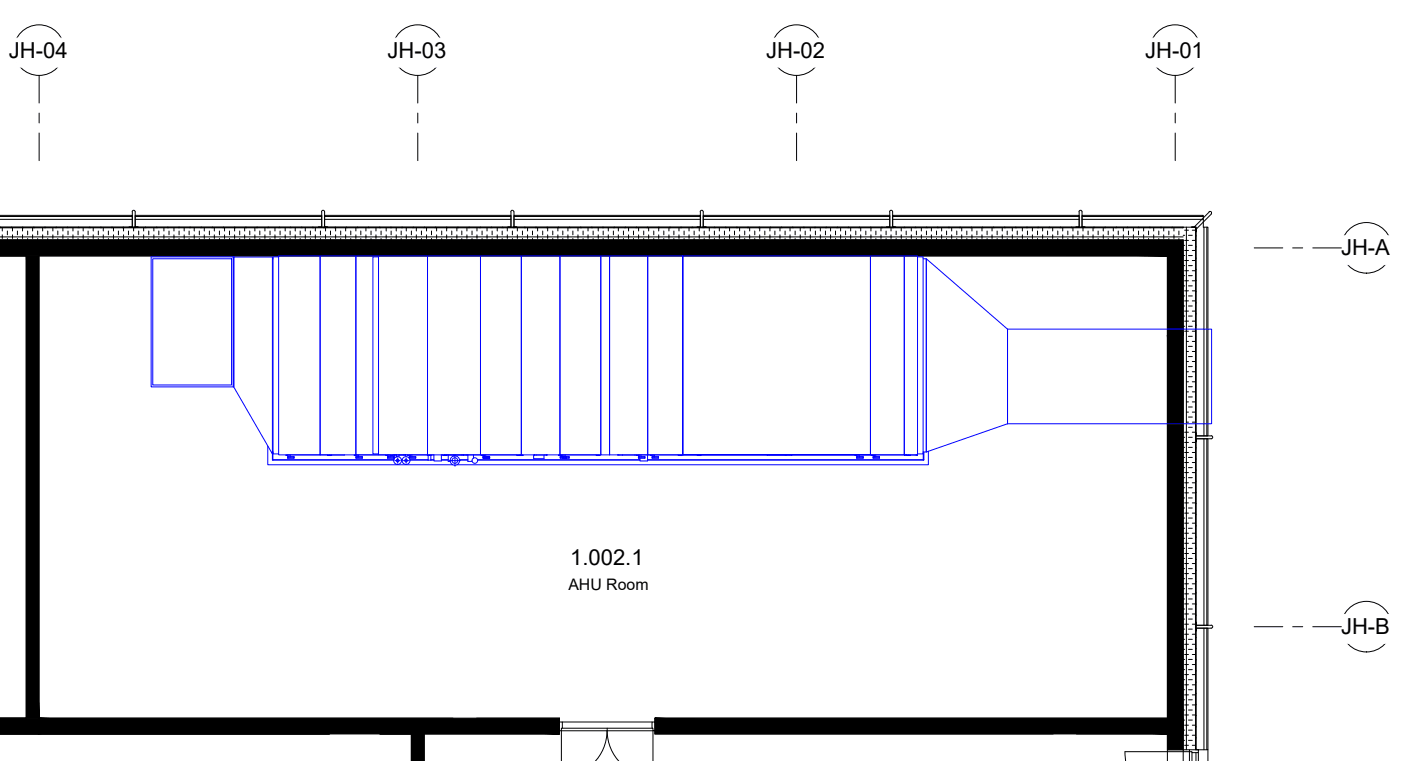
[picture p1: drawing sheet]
<svg xmlns="http://www.w3.org/2000/svg" width="372mm" height="202mm" viewBox="0 0 372 202" stroke-linecap="round" stroke-linejoin="round" font-family="sans-serif">
<defs><g id="words">
<g font-size="5.8">
<text x="2.3" y="15.4">JH-04</text>
<text x="102.8" y="15.4">JH-03</text>
<text x="203.3" y="15.4">JH-02</text>
<text x="303.8" y="15.4">JH-01</text>
<text x="355.8" y="67.8">JH-A</text>
<text x="151.3" y="149.8">1.002.1</text>
<text x="355.8" y="168.3">JH-B</text>
</g>
<text font-size="4.2" x="150.8" y="156.6">AHU Room</text>
</g></defs>
<!-- layer: A-WALL-PATT -->
<g fill="#000" stroke="#000" stroke-width=".27">
<path d="M-.1 63.7h309.8z"/>
<path d="M7 67.9l3.3 122.6v-122.6zM7 67.9l3.3 122.6h-3.3z"/>
<path d="M-.1 63.7l309.8 4.2v-4.2zM-.1 63.7l309.8 4.2h-309.8z"/>
<path d="M309.7 63.7l4.2 25.3v-25.3zM309.7 63.7l4.2 25.3h-4.2z"/>
<path d="M309.7 89l4.2 105.7v-105.7zM309.7 89l4.2 105.7h-4.2z"/>
<path d="M-.1 190.5l10.4 4.2v-4.2zM-.1 190.5l10.4 4.2h-10.4z"/>
<path d="M109.2 194.7l3.3 7.2v-7.2zM109.2 194.7l3.3 7.2h-3.3z"/>
<path d="M10.3 190.5l138.1 4.2v-4.2zM10.3 190.5l138.1 4.2h-138.1z"/>
<path d="M173.7 190.5l136 4.2v-4.2zM173.7 190.5l136 4.2h-136z"/>
<path d="M309.7 194.7l4.2 4.2v-4.2zM309.7 194.7l4.2 4.2h-4.2z"/>
</g>
<!-- layer: I-WALL -->
<path d="M7 67.9v122.6h-7M10.3 67.9v122.6h109.9M-.1 194.7h87.5M100.8 194.7h8.4v7.2M126.4 190.5h22v1M148.4 193.9v.8h-35.9v7.2M173.7 193.9v.8h105.7M285.6 194.7h24.1M309.7 190.5h-136v1" fill="none" stroke="#000" stroke-width=".27"/>
<!-- layer: A-DOOR -->
<path d="M148.4 191.5h.8v1.7h-.3v.7h-.5zM149.2 191.5h23.8M149.2 193.2h23.8M161 193.9a12 12 0 0 1-3.1 8M161.1 193.2a12.1 12.1 0 0 0 3.1 8.7M173 191.5h.7v2.4h-.5v-.7h-.2zM298.5 199.4l.2 2.5M298.5 199.4h17.1v2.5M315.6 198.9h2.3v.8h-1.7v-.3h-.6zM316.2 199.7v2.2M317.9 199.7v2.2M148.9 201.9v-8h24.3v8" fill="none" stroke="#000" stroke-width=".27"/>
<!-- layer: A-WALL-PATT -->
<g fill="none" stroke="#000" stroke-width=".27">
<path d="M0 60.4l.1-.1 .2 .1M.6 60.4v.9M.6 62.3v1M2 61.3v1M2 63.3v.4M2.9 60.4l.2-.1 .1 .1M3.3 60.4v.9M3.3 62.3v1M4.6 61.3v1M4.6 63.3v.4M5.9 60.4l.1-.1 .2 .1M6 60.4v.9"/>
<path d="M6 62.3v1M7.3 61.3v1M7.3 63.3v.4M8.6 60.4v.9M8.6 62.3v1M8.9 60.4l.1-.1 .2 .1M10 61.3v1M10 63.3v.4M11.3 60.4v.9M11.3 62.3v1M11.8 60.4l.1-.1 .2 .1M12.7 61.3v1"/>
<path d="M12.7 63.3v.4M14 60.4v.9M14 62.3v1M14.8 60.4l.1-.1 .2 .1M15.3 61.3v1M15.3 63.3v.4M16.7 60.4v.9M16.7 62.3v1M17.7 60.4l.2-.1 .1 .1M18 61.3v1M18 63.3v.4M19.4 60.4v.9"/>
<path d="M19.4 62.3v1M20.7 60.4l.1-.1 .2 .1M20.7 61.3v1M20.7 63.3v.4M22.1 60.4v.9M22.1 62.3v1M23.4 61.3v1M23.4 63.3v.4M23.6 60.4l.2-.1 .2 .1M24.7 60.4v.9M24.7 62.3v1M26.1 61.3v1"/>
<path d="M26.1 63.3v.4M26.6 60.4l.2-.1 .1 .1M27.4 60.4v.9M27.4 62.3v1M28.8 61.3v1M28.8 63.3v.4M29.6 60.4l.1-.1 .2 .1M30.1 60.4v.9M30.1 62.3v1M31.4 61.3v1M31.4 63.3v.4M32.5 60.4l.2-.1 .1 .1"/>
<path d="M32.8 60.4v.9M32.8 62.3v1M34.1 61.3v1M34.1 63.3v.4M35.4 60.4v.9M35.4 62.3v1M35.5 60.4l.2-.1 .1 .1M36.8 61.3v1M36.8 63.3v.4M38.1 60.4v.9M38.1 62.3v1M38.4 60.4l.2-.1 .1 .1"/>
<path d="M39.5 61.3v1M39.5 63.3v.4M40.8 60.4v.9M40.8 62.3v1M41.4 60.4l.2-.1 .1 .1M42.1 61.3v1M42.1 63.3v.4M43.5 60.4v.9M43.5 62.3v1M44.4 60.4l.1-.1 .2 .1M44.8 61.3v1M44.8 63.3v.4"/>
<path d="M46.2 60.4v.9M46.2 62.3v1M47.3 60.4l.2-.1 .1 .1M47.5 61.3v1M47.5 63.3v.4M48.9 60.4v.9M48.9 62.3v1M50.2 61.3v1M50.2 63.3v.4M50.3 60.4l.1-.1 .2 .1M51.5 60.4v.9M51.5 62.3v1"/>
<path d="M52.9 61.3v1M52.9 63.3v.4M53.3 60.4l.1-.1 .2 .1M54.2 60.4v.9M54.2 62.3v1M55.6 61.3v1M55.6 63.3v.4M56.2 60.4l.2-.1 .1 .1M56.9 60.4v.9M56.9 62.3v1M58.2 61.3v1M58.2 63.3v.4"/>
<path d="M59.2 60.4l.1-.1 .2 .1M59.6 60.4v.9M59.6 62.3v1M60.9 61.3v1M60.9 63.3v.4M62.2 60.4l.1-.1 .2 .1M62.2 60.4v.9M62.2 62.3v1M63.6 61.3v1M63.6 63.3v.4M64.9 60.4v.9M64.9 62.3v1"/>
<path d="M65.1 60.4l.1-.1 .2 .1M66.3 61.3v1M66.3 63.3v.4M67.6 60.4v.9M67.6 62.3v1M68 60.4l.2-.1 .2 .1M68.9 61.3v1M68.9 63.3v.4M70.3 60.4v.9M70.3 62.3v1M71 60.4l.2-.1 .1 .1M71.6 61.3v1"/>
<path d="M71.6 63.3v.4M73 60.4v.9M73 62.3v1M74 60.4l.1-.1 .2 .1M74.3 61.3v1M74.3 63.3v.4M75.7 60.4v.9M75.7 62.3v1M76.9 60.4l.2-.1 .1 .1M77 61.3v1M77 63.3v.4M78.3 60.4v.9"/>
<path d="M78.3 62.3v1M79.6 61.3v1M79.6 63.3v.4M79.9 60.4l.2-.1 .1 .1M81 60.4v.9M81 62.3v1M82.3 61.3v1M82.3 63.3v.4M82.9 60.4l.1-.1 .2 .1M83.7 60.4v.9M83.7 62.3v1M85 61.3v1"/>
<path d="M85 63.3v.4M85.8 60.4l.2-.1 .1 .1M86.4 60.4v.9M86.4 62.3v1M87.7 61.3v1M87.7 63.3v.4M88.8 60.4l.2-.1 .1 .1M89 60.4v.9M89 62.3v1M90.4 61.3v1M90.4 63.3v.4M91.7 62.3v1"/>
<path d="M92 60.4l-.1-.1-.2 .1v.9M93.1 61.3v1M93.1 63.3v.4M94.4 60.4v.9M94.4 62.3v1M94.7 60.4l.1-.1 .2 .1M95.7 61.3v1M95.7 63.3v.4M97.1 60.4v.9M97.1 62.3v1M97.7 60.4l.1-.1 .2 .1M98.4 61.3v1"/>
<path d="M98.4 63.3v.4M99.7 60.4v.9M99.7 62.3v1M100.6 60.4l.2-.1 .1 .1M101.1 61.3v1M101.1 63.3v.4M102.5 60.4v.9M102.5 62.3v1M103.6 60.4l.1-.1 .2 .1M103.8 61.3v1M103.8 63.3v.4M105.1 60.4v.9"/>
<path d="M105.1 62.3v1M106.4 61.3v1M106.4 63.3v.4M106.6 60.4l.1-.1 .2 .1M107.8 60.4v.9M107.8 62.3v1M109.1 61.3v1M109.1 63.3v.4M109.5 60.4l.2-.1 .1 .1M110.5 60.4v.9M110.5 62.3v1M111.8 61.3v1"/>
<path d="M111.8 63.3v.4M112.4 60.4l.2-.1 .2 .1M113.2 60.4v.9M113.2 62.3v1M114.5 61.3v1M114.5 63.3v.4M115.4 60.4l.2-.1 .2 .1M115.8 60.4v.9M115.8 62.3v1M117.2 61.3v1M117.2 63.3v.4M118.4 60.4l.1-.1 .2 .1"/>
<path d="M118.5 60.4v.9M118.5 62.3v1M119.9 61.3v1M119.9 63.3v.4M121.2 60.4v.9M121.2 62.3v1M121.3 60.4l.2-.1 .1 .1M122.5 61.3v1M122.5 63.3v.4M123.9 60.4v.9M123.9 62.3v1M124.3 60.4l.2-.1 .1 .1"/>
<path d="M125.2 61.3v1M125.2 63.3v.4M126.5 60.4v.9M126.5 62.3v1M127.3 60.4l.1-.1 .2 .1M127.9 61.3v1M127.9 63.3v.4M129.2 60.4v.9M129.2 62.3v1M130.2 60.4l.2-.1 .1 .1M130.6 61.3v1M130.6 63.3v.4"/>
<path d="M131.9 60.4v.9M131.9 62.3v1M133.2 60.4l.2-.1 .1 .1M133.2 61.3v1M133.2 63.3v.4M134.6 60.4v.9M134.6 62.3v1M135.9 61.3v1M135.9 63.3v.4M136.2 60.4l.1-.1 .2 .1M137.3 60.4v.9M137.3 62.3v1"/>
<path d="M138.6 61.3v1M138.6 63.3v.4M139.1 60.4l.1-.1 .2 .1M140 60.4v.9M140 62.3v1M141.3 61.3v1M141.3 63.3v.4M142.1 60.4l.1-.1 .2 .1M142.6 60.4v.9M142.6 62.3v1M144 61.3v1M144 63.3v.4"/>
<path d="M145 60.4l.2-.1 .1 .1v.9M145.3 62.3v1M146.7 61.3v1M146.7 63.3v.4M148 62.3v1M148.3 60.4l-.2-.1-.1 .1v.9M149.3 61.3v1M149.3 63.3v.4M150.7 60.4v.9M150.7 62.3v1M151 60.4l.1-.1 .2 .1M152 61.3v1"/>
<path d="M152 63.3v.4M153.3 60.4v.9M153.3 62.3v1M153.9 60.4l.2-.1 .1 .1M154.7 61.3v1M154.7 63.3v.4M156 60.4v.9M156 62.3v1M156.9 60.4l.1-.1 .2 .1M157.4 61.3v1M157.4 63.3v.4M158.7 60.4v.9"/>
<path d="M158.7 62.3v1M159.8 60.4l.2-.1 .2 .1M160 61.3v1M160 63.3v.4M161.4 60.4v.9M161.4 62.3v1M162.7 61.3v1M162.7 63.3v.4M162.8 60.4l.2-.1 .1 .1M164.1 60.4v.9M164.1 62.3v1M165.4 61.3v1"/>
<path d="M165.4 63.3v.4M165.7 60.4l.2-.1 .1 .1M166.8 60.4v.9M166.8 62.3v1M168.1 61.3v1M168.1 63.3v.4M168.7 60.4l.2-.1 .1 .1M169.4 60.4v.9M169.4 62.3v1M170.8 61.3v1M170.8 63.3v.4M171.7 60.4l.1-.1 .2 .1"/>
<path d="M172.1 60.4v.9M172.1 62.3v1M173.5 61.3v1M173.5 63.3v.4M174.6 60.4l.2-.1 .1 .1M174.8 60.4v.9M174.8 62.3v1M176.1 61.3v1M176.1 63.3v.4M177.5 60.4v.9M177.5 62.3v1M177.6 60.4l.2-.1 .1 .1"/>
<path d="M178.8 61.3v1M178.8 63.3v.4M180.1 60.4v.9M180.1 62.3v1M180.6 60.4l.1-.1 .2 .1M181.5 61.3v1M181.5 63.3v.4M182.8 60.4v.9M182.8 62.3v1M183.5 60.4l.2-.1 .1 .1M184.2 61.3v1M184.2 63.3v.4"/>
<path d="M185.5 60.4v.9M185.5 62.3v1M186.5 60.4l.1-.1 .2 .1M186.8 61.3v1M186.8 63.3v.4M188.2 60.4v.9M188.2 62.3v1M189.5 60.4l.1-.1 .1 .1M189.5 61.3v1M189.5 63.3v.4M190.8 60.4v.9M190.8 62.3v1"/>
<path d="M192.2 61.3v1M192.2 63.3v.4M192.4 60.4l.1-.1 .2 .1M193.6 60.4v.9M193.6 62.3v1M194.9 61.3v1M194.9 63.3v.4M195.4 60.4l.1-.1 .2 .1M196.2 60.4v.9M196.2 62.3v1M197.6 61.3v1M197.6 63.3v.4"/>
<path d="M198.3 60.4l.2-.1 .1 .1M198.9 60.4v.9M198.9 62.3v1M200.2 61.3v1M200.2 63.3v.4M201.3 60.4l.1-.1 .2 .1M201.6 60.4v.9M201.6 62.3v1M202.9 61.3v1M202.9 63.3v.4M204.2 60.4l.2-.1 .2 .1M204.3 60.4v.9"/>
<path d="M204.3 62.3v1M205.6 61.3v1M205.6 63.3v.4M206.9 60.4v.9M206.9 62.3v1M207.2 60.4l.2-.1 .1 .1M208.3 61.3v1M208.3 63.3v.4M209.6 60.4v.9M209.6 62.3v1M210.2 60.4l.1-.1 .1 .1M211 61.3v1"/>
<path d="M211 63.3v.4M212.3 60.4v.9M212.3 62.3v1M213.1 60.4l.2-.1 .1 .1M213.6 61.3v1M213.6 63.3v.4M215 60.4v.9M215 62.3v1M216.1 60.4l.1-.1 .2 .1M216.3 61.3v1M216.3 63.3v.4M217.6 60.4v.9"/>
<path d="M217.6 62.3v1M219 61.3v1M219 63.3v.4M219 60.4l.2-.1 .1 .1M220.4 60.4v.9M220.4 62.3v1M221.7 61.3v1M221.7 63.3v.4M222 60.4l.2-.1 .1 .1M223 60.4v.9M223 62.3v1M224.3 61.3v1"/>
<path d="M224.3 63.3v.4M225 60.4l.1-.1 .2 .1M225.7 60.4v.9M225.7 62.3v1M227 61.3v1M227 63.3v.4M227.9 60.4l.2-.1 .1 .1M228.4 60.4v.9M228.4 62.3v1M229.7 61.3v1M229.7 63.3v.4M230.9 60.4l.1-.1 .2 .1"/>
<path d="M231.1 60.4v.9M231.1 62.3v1M232.4 61.3v1M232.4 63.3v.4M233.7 60.4v.9M233.7 62.3v1M233.9 60.4l.1-.1 .2 .1M235.1 61.3v1M235.1 63.3v.4M236.4 60.4v.9M236.4 62.3v1M236.8 60.4l.2-.1 .1 .1"/>
<path d="M237.8 61.3v1M237.8 63.3v.4M239.1 60.4v.9M239.1 62.3v1M239.8 60.4l.1-.1 .2 .1M240.4 61.3v1M240.4 63.3v.4M241.8 60.4v.9M241.8 62.3v1M242.8 60.4l.1-.1 .1 .1M243.1 61.3v1M243.1 63.3v.4"/>
<path d="M244.4 60.4v.9M244.4 62.3v1M245.7 60.4l.1-.1 .2 .1M245.8 61.3v1M245.8 63.3v.4M247.1 60.4v.9M247.1 62.3v1M248.5 61.3v1M248.5 63.3v.4M248.6 60.4l.2-.1 .1 .1M249.8 60.4v.9M249.8 62.3v1"/>
<path d="M251.1 61.3v1M251.1 63.3v.4M251.6 60.4l.2-.1 .1 .1M252.5 60.4v.9M252.5 62.3v1M253.8 61.3v1M253.8 63.3v.4M254.6 60.4l.1-.1 .2 .1M255.2 60.4v.9M255.2 62.3v1M256.5 61.3v1M256.5 63.3v.4"/>
<path d="M257.5 60.4l.2-.1 .1 .1M257.9 60.4v.9M257.9 62.3v1M259.2 61.3v1M259.2 63.3v.4M260.5 60.4l.2-.1 .1 .1M260.5 60.4v.9M260.5 62.3v1M261.9 61.3v1M261.9 63.3v.4M263.2 60.4v.9M263.2 62.3v1"/>
<path d="M263.5 60.4l.1-.1 .1 .1M264.6 61.3v1M264.6 63.3v.4M265.9 60.4v.9M265.9 62.3v1M266.4 60.4l.2-.1 .1 .1M267.2 61.3v1M267.2 63.3v.4M268.6 60.4v.9M268.6 62.3v1M269.4 60.4l.1-.1 .2 .1M269.9 61.3v1"/>
<path d="M269.9 63.3v.4M271.2 60.4v.9M271.2 62.3v1M272.3 60.4l.2-.1 .1 .1M272.6 61.3v1M272.6 63.3v.4M273.9 60.4v.9M273.9 62.3v1M275.3 61.3v1M275.3 63.3v.4M275.3 60.4l.1-.1 .2 .1M276.6 60.4v.9"/>
<path d="M276.6 62.3v1M277.9 61.3v1M277.9 63.3v.4M278.3 60.4l.1-.1 .2 .1M279.3 60.4v.9M279.3 62.3v1M280.6 61.3v1M280.6 63.3v.4M281.2 60.4l.2-.1 .1 .1M282 60.4v.9M282 62.3v1M283.3 61.3v1"/>
<path d="M283.3 63.3v.4M284.2 60.4l.1-.1 .2 .1M284.7 60.4v.9M284.7 62.3v1M286 61.3v1M286 63.3v.4M287.1 60.4l.2-.1 .2 .1M287.3 60.4v.9M287.3 62.3v1M288.7 61.3v1M288.7 63.3v.4M290 60.4v.9"/>
<path d="M290 62.3v1M290.1 60.4l.1-.1 .2 .1M291.3 61.3v1M291.3 63.3v.4M292.7 60.4v.9M292.7 62.3v1M293 60.4l.2-.1 .1 .1M294 61.3v1M294 63.3v.4M295.4 60.4v.9M295.4 62.3v1M296 60.4l.2-.1 .1 .1"/>
<path d="M296.7 61.3v1M296.7 63.3v.4M298 60.4v.9M298 62.3v1M299 60.4l.1-.1 .2 .1M299.4 61.3v1M299.4 63.3v.4M300.7 60.4v.9M300.7 62.3v1M301.9 60.4l.2-.1 .1 .1M302.1 61.3v1M302.1 63.3v.4"/>
<path d="M303.4 60.4v.9M303.4 62.3v1M304.7 61.3v1M304.7 63.3v.4M304.9 60.4l.2-.1 .1 .1M306.1 60.4v.9M306.1 62.3v1M307.4 61.3v1M307.4 63.3v.4M307.9 60.4l.1-.1 .2 .1M308.7 60.4v.9M308.7 62.3v1"/>
<path d="M310.1 61.3v1M310.1 63.3v.4M310.8 60.4l.2-.1 .1 .1M311.5 60.4v.9M311.5 62.3v1M312.8 61.3v1M312.8 63.3v.4M313.9 60.3l-.1 .1M313.9 78.5h.4M313.9 75.8h.4M313.9 73.1h.4M313.9 70.5h.4"/>
<path d="M313.9 67.8h.4M313.9 65.1h.4M313.9 62.4h.4M314.3 79.8h1M314.3 77.2h1M314.3 74.5h1M314.3 71.8h1M314.3 69.1h1M314.3 66.4h1M314.3 63.8h1M314.3 61.1h1M315.3 78.5h1"/>
<path d="M315.3 75.8h1M315.3 73.1h1M315.3 70.5h1M315.3 67.8h1M315.3 65.1h1M315.3 62.4h1M316.3 79.8h.9M316.3 77.2h.9M316.3 74.5h.9M316.3 71.8h.9M316.3 69.1h.9M316.3 66.4h.9"/>
<path d="M316.3 63.8h.9M316.3 61.1h.9M317.2 77.2v.3M317.2 74.2v.3M317.2 71.3v.3M317.2 68.3v.4M317.2 65.3v.4M317.2 62.4v.3M313.9 86.6h.4M313.9 83.8h.4M313.9 81.2h.4M314.3 87.9h1"/>
<path d="M314.3 85.2h1M314.3 82.5h1M314.8 98.6h.5M314.8 95.9h.5M314.8 93.2h.5M314.8 90.6h.5M315.3 86.6h1M315.3 83.8h1M315.3 81.2h1M315.3 99.9h1M315.3 97.3h1M315.3 94.6h1"/>
<path d="M315.3 91.9h1M315.3 89.2h1M316.3 87.9h.9M316.3 85.2h.9M316.3 82.5h.9M316.3 98.6h.9M316.3 95.9h.9M316.3 93.2h.9M316.3 90.6h.9M317.2 86.1v.3M317.2 83.1v.3M317.2 80.2v.3"/>
<path d="M313.9 118.7h.4M313.9 116h.4M314.3 117.4h1M314.3 114.7h1M314.8 112h.5M314.8 109.3h.5M314.8 106.6h.5M314.8 104h.5M314.8 101.3h.5M315.3 118.7h1M315.3 116h1M315.3 113.4h1"/>
<path d="M315.3 110.6h1M315.3 108h1M315.3 105.3h1M315.3 102.6h1M316.3 117.4h.9M316.3 114.7h.9M316.3 112h.9M316.3 109.3h.9M316.3 106.6h.9M316.3 104h.9M316.3 101.3h.9M317.2 118.6v.3"/>
<path d="M317.2 115.7v.3M313.9 137.4h.4M313.9 134.8h.4M313.9 132.1h.4M313.9 129.4h.4M313.9 126.7h.4M313.9 124.1h.4M313.9 121.4h.4M314.3 138.8h1M314.3 136.1h1M314.3 133.4h1M314.3 130.8h1"/>
<path d="M314.3 128.1h1M314.3 125.4h1M314.3 122.7h1M314.3 120h1M315.3 137.4h1M315.3 134.8h1M315.3 132.1h1M315.3 129.4h1M315.3 126.7h1M315.3 124.1h1M315.3 121.4h1M316.3 138.8h.9"/>
<path d="M316.3 136.1h.9M316.3 133.4h.9v.4M316.3 130.8h.9M316.3 128.1h.9M316.3 125.4h.9M316.3 122.7h.9M316.3 120h.9M317.2 139.4v.3M317.2 136.4v.3M317.2 130.5v.3M317.2 127.5v.3M317.2 124.6v.3"/>
<path d="M317.2 121.6v.3M313.9 158.9h.4M313.9 156.2h.4M313.9 153.5h.4M313.9 150.9h.4M313.9 148.2h.4M313.9 145.5h.4M313.9 142.8h.4M313.9 140.2h.4M314.3 157.6h1M314.3 154.9h1M314.3 152.2h1"/>
<path d="M314.3 149.5h1M314.3 146.8h1M314.3 144.1h1M314.3 141.5h1M315.3 158.9h1M315.3 156.2h1M315.3 153.5h1M315.3 150.9h1M315.3 148.2h1M315.3 145.5h1M315.3 142.8h1M315.3 140.2h1"/>
<path d="M316.3 157.6h.9M316.3 154.9h.9M316.3 152.2h.9M316.3 149.5h.9M316.3 146.8h.9M316.3 144.1h.9M316.3 141.5h.9M317.2 157.1v.3M317.2 154.2v.3M317.2 151.2v.3M317.2 148.2v.4M317.2 145.3v.3"/>
<path d="M317.2 142.4v.2M313.9 177.7h.4M313.9 174.9h.4M313.9 172.3h.4M313.9 169.6h.4M313.9 166.9h.4M313.9 164.2h.4M313.9 161.6h.4M314.3 179h1M314.3 176.3h1M314.3 173.6h1M314.3 170.9h1"/>
<path d="M314.3 168.3h1M314.3 165.6h1M314.3 162.9h1M314.3 160.2h1M315.3 177.7h1M315.3 174.9h1M315.3 172.3h1M315.3 169.6h1M315.3 166.9h1M315.3 164.2h1M315.3 161.6h1M316.3 179h.9"/>
<path d="M316.3 176.3h.9M316.3 173.6h.9M316.3 170.9h.9M316.3 168.3h.9M316.3 165.6h.9M316.3 162.9h.9M316.3 160.2h.9M317.2 177.9v.3M317.2 174.9v.3M317.2 171.9v.3M317.2 169v.3M317.2 166v.3"/>
<path d="M317.2 163.1v.3M317.2 160.1v.3M313.9 196.4h.4M313.9 193.7h.4M313.9 191h.4M313.9 188.4h.4M313.9 185.7h.4M313.9 183h.4M313.9 180.3h.4M314.3 197.7h1M314.3 195.1h1M314.3 192.4h1"/>
<path d="M314.3 189.7h1M314.3 187h1M314.3 184.3h1M314.3 181.7h1M315.3 196.4h1M315.3 193.7h1M315.3 191h1M315.3 188.4h1M315.3 185.7h1M315.3 183h1M315.3 180.3h1M316.3 197.7h.9"/>
<path d="M316.3 195.1h.9M316.3 192.4h.9M316.3 189.7h.9v.3M316.3 184.3h.9M316.3 181.7h.9M317.2 186.7v.3h-.9M317.2 198.6v.3M317.2 195.6v.3M317.2 192.6v.3M317.2 183.8v.3M317.2 180.8v.3"/>
</g>
<!-- layer: A-WALL -->
<g fill="none" stroke="#000" stroke-width=".27">
<path d="M0 57.1h35.1v3.2h-35.2h317.4M0 58.2h35.1M0 57.4h35.1M35.9 57.1h49.5v3.2h-49.5zM35.9 58.2h49.5M35.9 57.4h49.5M86.1 57.1h49.5v3.2h-49.5zM86.1 58.2h49.5M86.1 57.4h49.5M136.4 57.1h49.4v3.2h-49.4zM136.4 58.2h49.4M136.4 57.4h49.4"/>
<path d="M186.6 57.1h49.5v3.2h-49.5zM186.6 58.2h49.5M186.6 57.4h49.5M236.8 57.1h49.5v3.2h-49.5zM236.8 58.2h49.5M236.8 57.4h49.5M287.1 58.2h32.1M287.1 57.4h32.1M-.1 63.7h314v135.2M-.1 62.9h314M0 67.9h7v122.6h-7M10.3 67.9h299.4v122.6"/>
<path d="M287.1 60.3v-3.2h32.1v3.2h1.3v55.3h-3.2v-55.3M313.9 60.3v.1h-314M314.8 60.3v138.6M317.2 60.3v138.6M317.3 60.3v138.6M319.4 60.3v55.3M320.2 60.3v55.3M317.3 116.4h3.2v49.5h-3.2zM319.4 116.4v49.5M320.2 116.4v49.5M317.3 166.7h3.2v32.2h-3.2zM319.4 166.7v32.2"/>
<path d="M320.2 166.7v32.2M0 194.8h87.4M7 190.5h.1M100.8 194.8h8.3M109.2 194.7l-.1 7.2M309.7 194.7v4.2h5.9"/>
</g>
<!-- layer: A-DOOR-OPNG -->
<path d="M309.7 198.9v3M313.9 198.9v3M317.3 199.7v2.2M320.5 198.9v3" fill="none" stroke="#000" stroke-width=".27"/>
<!-- layer: A-GLAZ-CWMG -->
<path d="M35.1 56a.4 .4 0 0 1 .5-.2 .4 .4 0 0 1 .3 .4v4l.8 .1h-2.4l.8-.1zM85.3 56.2a.4 .4 0 0 1 .4-.4 .4 .4 0 0 1 .4 .4v4l.9 .1h-2.5l.9-.1v-4M135.5 56.2a.4 .4 0 0 1 .4-.4 .4 .4 0 0 1 .4 .4M135.6 56.2v4l-.8 .1h2.4l-.8-.1v-4M185.8 56a.4 .4 0 0 1 .5-.2 .4 .4 0 0 1 .3 .4v4l.8 .1h-2.4l.8-.1zM236 56.2a.4 .4 0 0 1 .4-.4 .4 .4 0 0 1 .4 .4v4l.9 .1h-2.5l.9-.1v-4M286.3 56.2a.4 .4 0 0 1 .4-.4 .4 .4 0 0 1 .4 .4v4l.8 .1h-2.4l.8-.1v-4M320.8 56.2a.4 .4 0 0 1 .5 0 .4 .4 0 0 1 0 .6l-3.9 4-.1 .7v-1.2l-1.2-.1h.7l4-4M317.3 114.8l.1 .8h3.9a.4 .4 0 0 1 .4 .4 .4 .4 0 0 1-.3 .4h-4l-.1 .8zM321.3 165.8a.4 .4 0 0 1 .4 .4 .4 .4 0 0 1-.3 .5h-4l-.1 .8v-2.5l.1 .9h4" fill="none" stroke="#000" stroke-width=".27"/>
<!-- layer: S-GRID-IDEN -->
<g fill="none" stroke="#000" stroke-width=".27">
<circle cx="10.4" cy="13.3" r="6.7"/>
<circle cx="110.8" cy="13.3" r="6.7"/>
<circle cx="211.3" cy="13.3" r="6.7"/>
<circle cx="311.8" cy="13.3" r="6.7"/>
<circle cx="362.5" cy="65.7" r="6.7"/>
<circle cx="362.5" cy="166.2" r="6.7"/>
</g>
<g fill="#fff" stroke="#fff" stroke-width=".27">
<path d="M302.9 10.1v7.7l21-7.7zM302.9 17.8l21-7.7v7.7z"/>
<path d="M202.4 10.1v7.7l21-7.7zM202.4 17.8l21-7.7v7.7z"/>
<path d="M101.9 10.1v7.7l21-7.7zM101.9 17.8l21-7.7v7.7z"/>
<path d="M1.5 10.1v7.7l21-7.7zM1.5 17.8l21-7.7v7.7z"/>
<path d="M354.9 62.6v7.6l16.8-7.6zM354.9 70.2l16.8-7.6v7.6z"/>
<path d="M354.9 163v7.7l16.8-7.7zM354.9 170.7l16.8-7.7v7.7z"/>
</g>
<!-- layer: S-GRID -->
<g fill="none" stroke="#000" stroke-width=".27">
<path d="M10.4 20v7.3M10.4 30v2.6M10.4 35.3v7.3M110.8 20v7.3M110.8 30v2.6M110.8 35.3v7.3M211.3 20v7.3M211.3 30v2.6M211.3 35.3v7.3M311.8 20v7.3M311.8 30v2.6M311.8 35.3v7.3"/>
<path d="M332.8 65.8h7.5M343 65.8h2.6M348.3 65.8h7.6M332.8 166.3h7.5M343 166.3h2.6M348.3 166.3h7.6"/>
</g>
<!-- layer: Equipments symbol -->
<g fill="none" stroke="#00f" stroke-width=".27">
<path d="M40.5 68.7h20.9v33.4h-20.9zM61.9 68.1h-21.8v34.5h21.8M61.9 68.1h.1v34.5h-.1zM62 68.2h10.3v52.2l-10.3-17.7zM72.3 68.7h.1M73.9 68.1h-1.5v52.3h1.5M73.9 67.9h11v52.8h-11zM84.9 67.9h9.5v52.8h-9.5zM100.4 67.9h-6v52.8h6M100.4 68.1h-1.5v52.3h1.5M100.4 67.9h13v52.8h-13zM113.4 67.9h14.1v52.8h-14.1z"/>
<path d="M127.5 67.9h10.8v52.8h-10.8zM138.3 67.9h10.3v52.8h-10.3zM148.6 67.9h10.8v52.8h-10.8zM159.4 67.9h2.3v52.8h-2.3zM161.7 67.9h10.1v52.8h-10.1zM230.9 67.9h9v52.8h-9zM239.9 67.9h3.5v52.8h-3.5zM243.4 68.1h1.5v52.3h-1.5M244.9 68.7h.9v51.2h-.9M245.8 68.7l21.5 18.6v25.1l-21.5 7.5zM267.3 87.3h54.1v25.1h-54.1zM71 118.3v5h49.1"/>
<path d="M72.3 119.9l.1 2zM245 119.9v2h.1v-2M246.3 119.7v3.6h-125M72.3 121.9l.1 .2M72.4 122.1h32.1M75.8 120.7h.5v.1h-.5zM76.3 121.5h.1M76.3 121.2v.3M76.3 120.7h11.6v.1h-1v-.1M76.3 121.5h1.7M76.3 121.2h1.7v.3M76.3 121.2h.1"/>
<path d="M76.7 120.7v.7M77 120.7v.7M78 121.5h.1M88 120.7h3.4M93.9 120.7h.6v.1h-.6zM94.5 121.5h.1M94.5 121.2v.3M94.5 121.5h1.6M94.5 121.2h1.6v.3M94.5 120.7h7.8M94.5 121.2h.1M94.8 120.7v.7"/>
<path d="M95.1 120.7v.7M96.1 121.5h.1M102.3 120.7h.5v.1h-.5zM102.8 121.5h.1M102.8 121.2v.3M102.8 120.7h11.6v.1h-1v-.1M102.8 121.5h1.7M102.8 121.2h1.7v.3M102.8 121.2h.1M103.1 120.7v.7M103.5 120.7v.7M104.3 120.7v.1h-.8"/>
<path d="M104.3 120.7h.4M104.5 121.5h.1M104.5 121.9l-32.1 .2M104.6 120.7v1M104.7 120.7h.6M104.8 122.2h1.4M105.2 120.7v.5M105.3 120.7v.5M105.5 121.5v1.4M105.8 120.7v.5M106.5 122.1h.2M106.5 121.9h.3"/>
<path d="M107 122.2h1.5M107.1 120.7h-1.3M107.1 120.7h.4M107.6 120.7h.1M107.7 121.5v1.4M108.1 120.7v.1h.5v-.1M108.6 121.5h.1M108.6 121.2v.3M108.6 121.5h1.7M108.6 121.2h1.7v.3M108.6 121.2h.1M108.7 121.9h4.9"/>
<path d="M108.8 122.1h4.8M108.9 120.7v.7M109.3 120.7v.7M110.3 121.5h.1M113.6 122.1h.7M113.6 120.8v1.3M114.3 122.1h.8M114.3 121.9h.8M114.3 120.8v1.3M114.4 120.7h.7v1.6h2v-1.6h10.4M117.1 122.1h1.8M117.1 121.9h1.8"/>
<path d="M117.5 120.7v.1l1-.1M118 120.7h.1M118.5 120.7h-.5M118.9 120.7v1.7h.6M119.2 122.2h3M120.4 120.7v.3M120.7 120.7v3M121.9 121.9h2.2M121.9 122.1h2.2M122.5 120.7h-4M122.9 120.7h.1M123.9 120.7h-1.4"/>
<path d="M123.9 120.7h.2M124.1 120.7v1.7h1.1M125.6 120.7v.9M126.7 121.9h43.1M126.7 122.1h43.1M127.7 120.7h.5v.1h-.5zM128.2 121.5h.1M128.2 121.2v.3M128.2 121.5h1.7M128.2 121.2h1.7v.3M128.2 120.7h10.1M128.2 121.2h.1"/>
<path d="M128.5 120.7v.7M128.9 120.7v.7M129.9 121.5h.1M137.1 120.7v.1h.7M137.8 120.7v.1h1v-.1h-.5M141.6 120.7v1h2.7v-1M141.8 120.7h.5M142.3 120.7h2.3M144.6 120.7h.4M145.1 120.7h.1M148.1 120.7h.5v.1h-.5zM148.6 121.5h.1"/>
<path d="M148.6 121.2v.3M148.6 120.7h10.6v.1h-1v-.1M148.6 121.5h2.4M148.6 121.2h2.4v.3M148.6 121.2h.1M148.8 120.7l.1 .1M148.9 120.7v.7M149.3 121.5h.1M149.3 120.7v.7M149.6 120.7v.5M150 120.7v.5M150.3 121.5h.1"/>
<path d="M150.3 121.2v.3M151 121.5h.1M163.9 120.7h.1M164 120.7h.4M164.4 120.7h.8M165.1 120.7h3.4M168.5 120.7h.1M168.5 120.7h.4M168.9 120.7h.5v.1h-.5zM169.4 121.5h.1M169.4 121.2v.3M169.4 120.7h11.5v.1h-1v-.1"/>
<path d="M169.4 121.5h1.7M169.4 121.2h1.7v.3M169.4 121.2h.1M169.7 120.7v.7M170.1 120.7v.7M171.1 121.5h.1M171.8 120.7v1.6h-2v-.8M171.8 121.9l73.2 .2M171.8 122.1h73.2M172.5 120.7v.1h.5v-.1M173 121.5h.1M173 121.2v.3"/>
<path d="M173 121.5h1.7M173 121.2h1.7v.3M173 121.2h.1M173.3 120.7v.7M173.7 120.7v.7M174.7 121.5h.1M180.9 120.7h.3h-9.4v-52.8h9.4v52.8h49.7v-52.8h-49.7v52.8h50M185 120.7v.1h1v-.1M203.5 120.7h.1M204.1 120.7h-.5M208.1 120.7h-4M208.1 120.7h.4"/>
<path d="M208.5 120.7h.1M209.6 120.7h-1.1M209.6 120.7h.4M210.1 120.7h.1M226.8 120.7v.1h.5v-.1M227.3 121.5h.1M227.3 121.2v.3M227.3 121.5h1.7M227.3 121.2h1.7v.3M227.3 121.2h.1M227.6 120.7v.7M228 120.7v.7"/>
<path d="M229 121.5h.1M231.2 120.7h.5v.1h-.5zM231.7 121.5h.1M231.7 121.2v.3M231.7 120.7h9.8v.1h-1v-.1M231.7 121.5h1.6M231.7 121.2h1.6v.3M231.7 121.2h.1M232 120.7v.7M232.3 120.7v.7M233.3 121.5h.1M240 120.7h.1"/>
<path d="M240.5 120.7h-.4M240.5 120.7h.1M242.8 120.7h-1.3M242.8 120.7h.5M243.3 120.7h.1M245.1 121.9l-.1 .2"/>
<circle cx="105.5" cy="122.2" r=".36"/>
<circle cx="105.5" cy="122.2" r="1.04"/>
<circle cx="107.7" cy="122.2" r=".36"/>
<circle cx="107.7" cy="122.2" r="1.04"/>
<circle cx="120.7" cy="122.2" r=".74"/>
<circle cx="120.7" cy="122.2" r="1.25"/>
<circle cx="126" cy="122.2" r=".74"/>
</g>
<use href="#words"/>
</svg>
